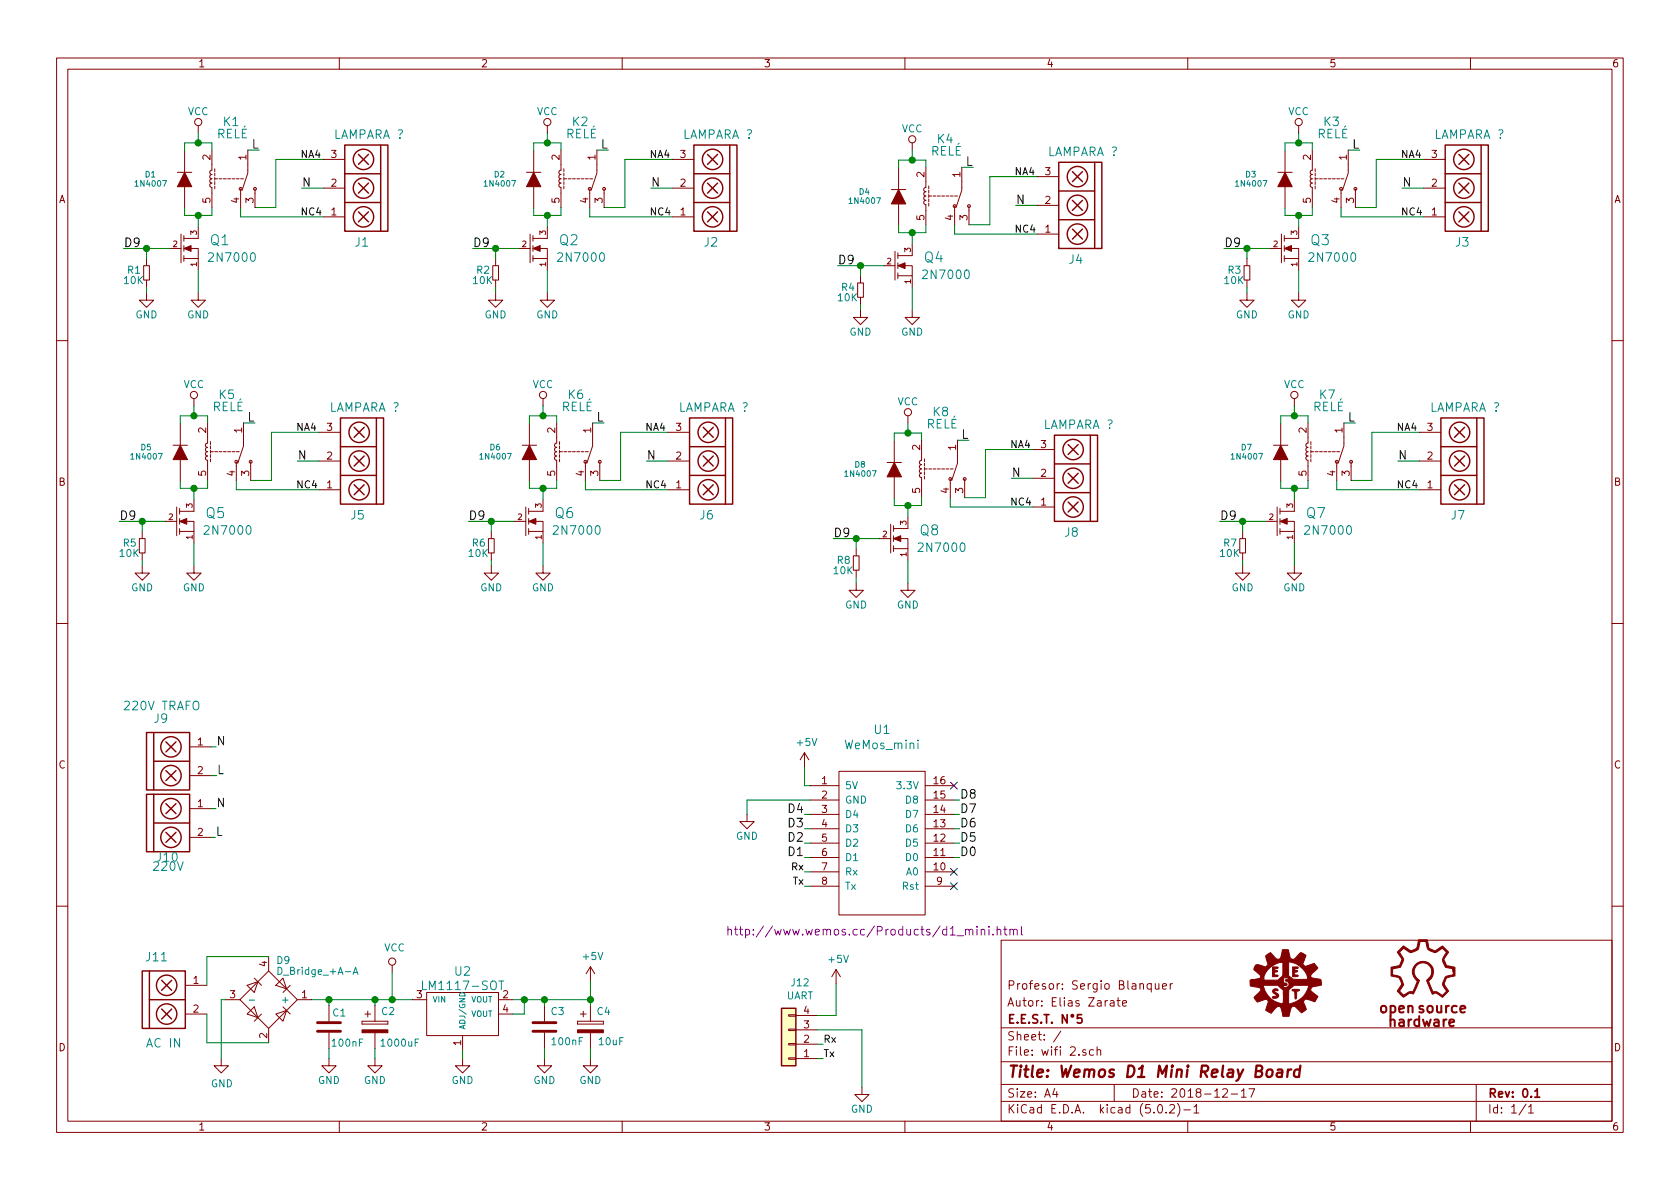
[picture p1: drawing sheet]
<svg xmlns="http://www.w3.org/2000/svg" width="297mm" height="210mm" viewBox="0 0 297 210" stroke-linecap="round" stroke-linejoin="round" font-family="sans-serif">
<defs><g id="words">
<text font-size="2.8" fill="#840000" x="178" y="190.5">Title: Wemos D1 Mini Relay Board</text>
<g font-size="2.5" fill="#008484">
<text x="37.2" y="43.4">Q1</text>
<text x="98.9" y="43.4">Q2</text>
<text x="163.4" y="46.4">Q4</text>
<text x="231.8" y="43.4">Q3</text>
<text x="36.4" y="91.6">Q5</text>
<text x="98.2" y="91.6">Q6</text>
<text x="162.7" y="94.7">Q8</text>
<text x="231" y="91.6">Q7</text>
</g>
<g font-size="2.5" fill="#840000">
<text x="244.1" y="179.1">open source</text>
<text x="245.9" y="181.6">hardware</text>
</g>
<g font-size="2.1" fill="#008484">
<text x="39.5" y="22.3">K1</text>
<text x="101.2" y="22.3">K2</text>
<text x="234.1" y="22.3">K3</text>
<text x="38.3" y="24.5">RELÉ</text>
<text x="59" y="24.6">LAMPARA ?</text>
<text x="100" y="24.5">RELÉ</text>
<text x="120.7" y="24.6">LAMPARA ?</text>
<text x="164.5" y="27.5">RELÉ</text>
<text x="165.8" y="25.3">K4</text>
<text x="185.2" y="27.6">LAMPARA ?</text>
<text x="232.9" y="24.5">RELÉ</text>
<text x="253.6" y="24.6">LAMPARA ?</text>
<text x="37.3" y="46.3">2N7000</text>
<text x="62.8" y="43.6">J1</text>
<text x="99" y="46.3">2N7000</text>
<text x="124.5" y="43.6">J2</text>
<text x="189.1" y="46.7">J4</text>
<text x="231.9" y="46.3">2N7000</text>
<text x="257.4" y="43.6">J3</text>
<text x="163.6" y="49.3">2N7000</text>
<text x="38.8" y="70.6">K5</text>
<text x="100.5" y="70.6">K6</text>
<text x="233.3" y="70.6">K7</text>
<text x="37.5" y="72.7">RELÉ</text>
<text x="58.2" y="72.8">LAMPARA ?</text>
<text x="99.3" y="72.7">RELÉ</text>
<text x="120" y="72.8">LAMPARA ?</text>
<text x="163.8" y="75.8">RELÉ</text>
<text x="165" y="73.6">K8</text>
<text x="184.5" y="75.9">LAMPARA ?</text>
<text x="232.1" y="72.7">RELÉ</text>
<text x="252.8" y="72.8">LAMPARA ?</text>
<text x="36.6" y="94.6">2N7000</text>
<text x="62.1" y="91.9">J5</text>
<text x="98.3" y="94.6">2N7000</text>
<text x="123.8" y="91.9">J6</text>
<text x="188.3" y="94.9">J8</text>
<text x="231.1" y="94.6">2N7000</text>
<text x="256.6" y="91.9">J7</text>
<text x="162.8" y="97.6">2N7000</text>
<text x="22.2" y="125.6">220V TRAFO</text>
<text x="27.3" y="127.8">J9</text>
<text x="154.6" y="129.8">U1</text>
<text x="149.5" y="132.5">WeMos_mini</text>
<text x="27.3" y="154">220V</text>
<text x="27.8" y="152.4">J10</text>
<text x="25.9" y="170">J11</text>
<text x="80.4" y="172.5">U2</text>
<text x="75.4" y="175.1">LM1117-SOT</text>
<text x="26.1" y="185.2">AC IN</text>
</g>
<g font-size="2.1">
<text x="44.6" y="26.3">L</text>
<text x="106.3" y="26.3">L</text>
<text x="170.8" y="29.3">L</text>
<text x="239.1" y="26.3">L</text>
<text x="53.3" y="33">N</text>
<text x="115.1" y="33">N</text>
<text x="247.9" y="33">N</text>
<text x="179.6" y="36.1">N</text>
<text x="21.8" y="43.7">D9</text>
<text x="83.6" y="43.7">D9</text>
<text x="148.1" y="46.7">D9</text>
<text x="216.4" y="43.7">D9</text>
<text x="43.8" y="74.5">L</text>
<text x="105.5" y="74.5">L</text>
<text x="170" y="77.6">L</text>
<text x="238.4" y="74.5">L</text>
<text x="52.6" y="81.3">N</text>
<text x="114.3" y="81.3">N</text>
<text x="247.1" y="81.3">N</text>
<text x="178.8" y="84.3">N</text>
<text x="21.1" y="91.9">D9</text>
<text x="82.8" y="91.9">D9</text>
<text x="147.3" y="95">D9</text>
<text x="215.6" y="91.9">D9</text>
<text x="38.2" y="131.8">N</text>
<text x="38.3" y="136.9">L</text>
<text x="38.2" y="142.7">N</text>
<text x="139.5" y="143.8">D4</text>
<text x="169.7" y="143.8">D7</text>
<text x="169.7" y="141.2">D8</text>
<text x="38.1" y="147.8">L</text>
<text x="139.5" y="146.3">D3</text>
<text x="139.5" y="148.8">D2</text>
<text x="169.7" y="146.3">D6</text>
<text x="169.7" y="148.8">D5</text>
<text x="139.5" y="151.4">D1</text>
<text x="169.7" y="151.4">D0</text>
</g>
<text font-size="2.1" fill="#840084" x="132.2" y="165.4">http://www.wemos.cc/Products/d1_mini.html</text>
<g font-size="2.1" fill="#840000">
<text x="178" y="178">Autor: Elias Zarate</text>
<text x="178" y="175">Profesor: Sergio Blanquer</text>
<text x="178" y="184">Sheet: /</text>
<text x="178" y="181">E.E.S.T. N°5</text>
<text x="178" y="186.7">File: wifi 2.sch</text>
<text x="178" y="196.9">KiCad E.D.A. kicad (5.0.2)-1</text>
<text x="178" y="194.1">Size: A4</text>
<text x="200" y="194.1">Date: 2018-12-17</text>
<text x="263" y="194.1">Rev: 0.1</text>
<text x="263" y="196.9">Id: 1/1</text>
</g>
<g font-size="1.8" fill="#840000">
<text x="35" y="11.9">1</text>
<text x="85" y="11.9">2</text>
<text x="135" y="11.9">3</text>
<text x="185" y="11.9">4</text>
<text x="235" y="11.9">5</text>
<text x="285" y="11.9">6</text>
<text x="37.2" y="28.3" transform="rotate(-90 37.2 28.3)">2</text>
<text x="43.6" y="28.3" transform="rotate(-90 43.6 28.3)">1</text>
<text x="58.6" y="27.9">3</text>
<text x="98.9" y="28.3" transform="rotate(-90 98.9 28.3)">2</text>
<text x="105.3" y="28.3" transform="rotate(-90 105.3 28.3)">1</text>
<text x="120.3" y="27.9">3</text>
<text x="231.8" y="28.3" transform="rotate(-90 231.8 28.3)">2</text>
<text x="238.1" y="28.3" transform="rotate(-90 238.1 28.3)">1</text>
<text x="253.1" y="27.9">3</text>
<text x="10.4" y="35.9">A</text>
<text x="37.2" y="35.9" transform="rotate(-90 37.2 35.9)">5</text>
<text x="42.3" y="35.9" transform="rotate(-90 42.3 35.9)">4</text>
<text x="44.8" y="35.9" transform="rotate(-90 44.8 35.9)">3</text>
<text x="58.6" y="33">2</text>
<text x="98.9" y="35.9" transform="rotate(-90 98.9 35.9)">5</text>
<text x="104" y="35.9" transform="rotate(-90 104 35.9)">4</text>
<text x="106.6" y="35.9" transform="rotate(-90 106.6 35.9)">3</text>
<text x="120.3" y="33">2</text>
<text x="163.4" y="31.3" transform="rotate(-90 163.4 31.3)">2</text>
<text x="169.8" y="31.3" transform="rotate(-90 169.8 31.3)">1</text>
<text x="184.8" y="31">3</text>
<text x="231.8" y="35.9" transform="rotate(-90 231.8 35.9)">5</text>
<text x="236.9" y="35.9" transform="rotate(-90 236.9 35.9)">4</text>
<text x="239.4" y="35.9" transform="rotate(-90 239.4 35.9)">3</text>
<text x="253.1" y="33">2</text>
<text x="285.4" y="35.9">A</text>
<text x="58.6" y="38.1">1</text>
<text x="120.3" y="38.1">1</text>
<text x="163.4" y="39" transform="rotate(-90 163.4 39)">5</text>
<text x="168.5" y="39" transform="rotate(-90 168.5 39)">4</text>
<text x="171.1" y="39" transform="rotate(-90 171.1 39)">3</text>
<text x="184.8" y="41.1">1</text>
<text x="184.8" y="36.1">2</text>
<text x="253.1" y="38.1">1</text>
<text x="36.4" y="76.5" transform="rotate(-90 36.4 76.5)">2</text>
<text x="42.8" y="76.5" transform="rotate(-90 42.8 76.5)">1</text>
<text x="57.8" y="76.2">3</text>
<text x="98.2" y="76.5" transform="rotate(-90 98.2 76.5)">2</text>
<text x="104.5" y="76.5" transform="rotate(-90 104.5 76.5)">1</text>
<text x="119.5" y="76.2">3</text>
<text x="231" y="76.5" transform="rotate(-90 231 76.5)">2</text>
<text x="237.4" y="76.5" transform="rotate(-90 237.4 76.5)">1</text>
<text x="252.4" y="76.2">3</text>
<text x="57.8" y="81.3">2</text>
<text x="119.5" y="81.3">2</text>
<text x="162.7" y="79.6" transform="rotate(-90 162.7 79.6)">2</text>
<text x="169" y="79.6" transform="rotate(-90 169 79.6)">1</text>
<text x="184" y="79.2">3</text>
<text x="252.4" y="81.3">2</text>
<text x="10.4" y="85.9">B</text>
<text x="36.4" y="84.2" transform="rotate(-90 36.4 84.2)">5</text>
<text x="41.5" y="84.2" transform="rotate(-90 41.5 84.2)">4</text>
<text x="44.1" y="84.2" transform="rotate(-90 44.1 84.2)">3</text>
<text x="57.8" y="86.4">1</text>
<text x="98.2" y="84.2" transform="rotate(-90 98.2 84.2)">5</text>
<text x="103.3" y="84.2" transform="rotate(-90 103.3 84.2)">4</text>
<text x="105.8" y="84.2" transform="rotate(-90 105.8 84.2)">3</text>
<text x="119.5" y="86.4">1</text>
<text x="162.7" y="87.2" transform="rotate(-90 162.7 87.2)">5</text>
<text x="167.8" y="87.2" transform="rotate(-90 167.8 87.2)">4</text>
<text x="170.3" y="87.2" transform="rotate(-90 170.3 87.2)">3</text>
<text x="184" y="89.4">1</text>
<text x="184" y="84.3">2</text>
<text x="231" y="84.2" transform="rotate(-90 231 84.2)">5</text>
<text x="236.1" y="84.2" transform="rotate(-90 236.1 84.2)">4</text>
<text x="238.6" y="84.2" transform="rotate(-90 238.6 84.2)">3</text>
<text x="252.4" y="86.4">1</text>
<text x="285.4" y="85.9">B</text>
<text x="35" y="131.8">1</text>
<text x="10.4" y="135.9">C</text>
<text x="35" y="136.9">2</text>
<text x="285.4" y="135.9">C</text>
<text x="35" y="142.7">1</text>
<text x="145.3" y="138.7">1</text>
<text x="145.3" y="141.2">2</text>
<text x="145.3" y="143.8">3</text>
<text x="165.2" y="143.8">14</text>
<text x="165.2" y="141.2">15</text>
<text x="165.2" y="138.7">16</text>
<text x="35" y="147.8">2</text>
<text x="145.3" y="146.3">4</text>
<text x="145.3" y="148.8">5</text>
<text x="165.2" y="148.8">12</text>
<text x="165.2" y="146.3">13</text>
<text x="145.3" y="151.4">6</text>
<text x="145.3" y="153.9">7</text>
<text x="165.2" y="153.9">10</text>
<text x="165.2" y="151.4">11</text>
<text x="145.3" y="156.5">8</text>
<text x="165.6" y="156.5">9</text>
<text x="34.2" y="174">1</text>
<text x="47.2" y="170.9" transform="rotate(-90 47.2 170.9)">4</text>
<text x="34.2" y="179.1">2</text>
<text x="40.7" y="176.5">3</text>
<text x="53.4" y="176.5">1</text>
<text x="73.7" y="176.5">3</text>
<text x="88.9" y="176.5">2</text>
<text x="88.9" y="179.1">4</text>
<text x="142.1" y="179.3">4</text>
<text x="10.4" y="185.9">D</text>
<text x="47.2" y="183.6" transform="rotate(-90 47.2 183.6)">2</text>
<text x="81.5" y="184.9" transform="rotate(-90 81.5 184.9)">1</text>
<text x="142.1" y="184.4">2</text>
<text x="142.1" y="181.9">3</text>
<text x="285.4" y="185.9">D</text>
<text x="142.1" y="186.9">1</text>
<text x="35" y="199.9">1</text>
<text x="85" y="199.9">2</text>
<text x="135" y="199.9">3</text>
<text x="185" y="199.9">4</text>
<text x="235" y="199.9">5</text>
<text x="285" y="199.9">6</text>
</g>
<g font-size="1.8" fill="#008484">
<text x="33.2" y="20.4">VCC</text>
<text x="94.9" y="20.4">VCC</text>
<text x="159.4" y="23.4">VCC</text>
<text x="227.8" y="20.4">VCC</text>
<text x="22" y="50.2">10K</text>
<text x="22.6" y="48.4">R1</text>
<text x="83.7" y="50.2">10K</text>
<text x="84.3" y="48.4">R2</text>
<text x="148.2" y="53.3">10K</text>
<text x="148.8" y="51.5">R4</text>
<text x="216.5" y="50.2">10K</text>
<text x="217.1" y="48.4">R3</text>
<text x="24" y="56.3">GND</text>
<text x="33.1" y="56.3">GND</text>
<text x="85.7" y="56.3">GND</text>
<text x="94.8" y="56.3">GND</text>
<text x="150.2" y="59.4">GND</text>
<text x="159.3" y="59.4">GND</text>
<text x="218.5" y="56.3">GND</text>
<text x="227.7" y="56.3">GND</text>
<text x="32.4" y="68.6">VCC</text>
<text x="94.2" y="68.6">VCC</text>
<text x="158.7" y="71.7">VCC</text>
<text x="227" y="68.6">VCC</text>
<text x="21.2" y="98.5">10K</text>
<text x="21.8" y="96.7">R5</text>
<text x="82.9" y="98.5">10K</text>
<text x="83.5" y="96.7">R6</text>
<text x="147.4" y="101.5">10K</text>
<text x="148.1" y="99.7">R8</text>
<text x="215.8" y="98.5">10K</text>
<text x="216.4" y="96.7">R7</text>
<text x="23.2" y="104.6">GND</text>
<text x="32.3" y="104.6">GND</text>
<text x="84.9" y="104.6">GND</text>
<text x="94.1" y="104.6">GND</text>
<text x="149.4" y="107.6">GND</text>
<text x="158.6" y="107.6">GND</text>
<text x="217.8" y="104.6">GND</text>
<text x="226.9" y="104.6">GND</text>
<text x="141" y="131.9">+5V</text>
<text x="149.4" y="139.6">5V</text>
<text x="149.4" y="142.1">GND</text>
<text x="158.9" y="139.6">3.3V</text>
<text x="160.3" y="142.1">D8</text>
<text x="130.1" y="148.5">GND</text>
<text x="149.4" y="144.6">D4</text>
<text x="149.4" y="147.2">D3</text>
<text x="149.4" y="149.7">D2</text>
<text x="160.3" y="149.7">D5</text>
<text x="160.3" y="147.2">D6</text>
<text x="160.3" y="144.6">D7</text>
<text x="149.4" y="152.3">D1</text>
<text x="149.4" y="154.8">Rx</text>
<text x="160.3" y="154.8">A0</text>
<text x="160.3" y="152.3">D0</text>
<text x="149.4" y="157.3">Tx</text>
<text x="159.7" y="157.3">Rst</text>
<text x="49" y="170.5">D9</text>
<text x="49.6" y="172.4">D_Bridge_+A-A</text>
<text x="67.9" y="168.2">VCC</text>
<text x="103.2" y="169.8">+5V</text>
<text x="146.6" y="170.3">+5V</text>
<text x="50.3" y="177.4">+</text>
<text x="58.9" y="179.8">C1</text>
<text x="67.5" y="179.5">C2</text>
<text x="97.5" y="179.5">C3</text>
<text x="105.6" y="179.5">C4</text>
<text x="139" y="176.7">UART</text>
<text x="140" y="174.4">J12</text>
<text x="58.9" y="185.1">100nF</text>
<text x="67.6" y="185.1">1000uF</text>
<text x="97.7" y="184.8">100nF</text>
<text x="106" y="184.8">10uF</text>
<text x="56.2" y="191.7">GND</text>
<text x="64.3" y="191.7">GND</text>
<text x="79.8" y="191.7">GND</text>
<text x="94.3" y="191.7">GND</text>
<text x="102.4" y="191.7">GND</text>
<text x="37.3" y="192.3">GND</text>
<text x="150.4" y="196.8">GND</text>
</g>
<g font-size="1.8">
<text x="53.1" y="27.9">NA4</text>
<text x="114.8" y="27.9">NA4</text>
<text x="247.6" y="27.9">NA4</text>
<text x="179.3" y="31">NA4</text>
<text x="53.1" y="38.1">NC4</text>
<text x="114.8" y="38.1">NC4</text>
<text x="179.3" y="41.1">NC4</text>
<text x="247.6" y="38.1">NC4</text>
<text x="52.3" y="76.2">NA4</text>
<text x="114" y="76.2">NA4</text>
<text x="246.9" y="76.2">NA4</text>
<text x="178.6" y="79.2">NA4</text>
<text x="52.3" y="86.4">NC4</text>
<text x="114" y="86.4">NC4</text>
<text x="178.6" y="89.4">NC4</text>
<text x="246.9" y="86.4">NC4</text>
<text x="140" y="153.9">Rx</text>
<text x="140.2" y="156.5">Tx</text>
<text x="145.5" y="184.4">Rx</text>
<text x="145.5" y="186.9">Tx</text>
</g>
<g font-size="1.4" fill="#008484">
<text x="24.2" y="33">1N4007</text>
<text x="25.7" y="31.4">D1</text>
<text x="85.9" y="33">1N4007</text>
<text x="87.4" y="31.4">D2</text>
<text x="151.9" y="34.4">D4</text>
<text x="218.7" y="33">1N4007</text>
<text x="220.3" y="31.4">D3</text>
<text x="150.4" y="36">1N4007</text>
<text x="23.4" y="81.2">1N4007</text>
<text x="24.9" y="79.6">D5</text>
<text x="85.1" y="81.2">1N4007</text>
<text x="86.7" y="79.6">D6</text>
<text x="151.2" y="82.7">D8</text>
<text x="218" y="81.2">1N4007</text>
<text x="219.5" y="79.6">D7</text>
<text x="149.7" y="84.3">1N4007</text>
<text x="76.5" y="177.3">VIN</text>
<text x="83.3" y="177.3">VOUT</text>
<text x="83.3" y="179.8">VOUT</text>
<text x="82.3" y="182.1" transform="rotate(-90 82.3 182.1)">ADJ/GND</text>
</g>
<g font-size="1.4" fill="#840000">
<text x="34.8" y="41.5" transform="rotate(-90 34.8 41.5)">3</text>
<text x="96.5" y="41.5" transform="rotate(-90 96.5 41.5)">3</text>
<text x="229.4" y="41.5" transform="rotate(-90 229.4 41.5)">3</text>
<text x="30.6" y="43.7">2</text>
<text x="34.8" y="47.1" transform="rotate(-90 34.8 47.1)">1</text>
<text x="92.3" y="43.7">2</text>
<text x="96.5" y="47.1" transform="rotate(-90 96.5 47.1)">1</text>
<text x="156.8" y="46.7">2</text>
<text x="161" y="44.6" transform="rotate(-90 161 44.6)">3</text>
<text x="225.2" y="43.7">2</text>
<text x="229.4" y="47.1" transform="rotate(-90 229.4 47.1)">1</text>
<text x="161" y="50.2" transform="rotate(-90 161 50.2)">1</text>
<text x="34" y="89.8" transform="rotate(-90 34 89.8)">3</text>
<text x="95.8" y="89.8" transform="rotate(-90 95.8 89.8)">3</text>
<text x="228.6" y="89.8" transform="rotate(-90 228.6 89.8)">3</text>
<text x="29.8" y="91.9">2</text>
<text x="34" y="95.4" transform="rotate(-90 34 95.4)">1</text>
<text x="91.6" y="91.9">2</text>
<text x="95.8" y="95.4" transform="rotate(-90 95.8 95.4)">1</text>
<text x="156.1" y="95">2</text>
<text x="160.3" y="92.8" transform="rotate(-90 160.3 92.8)">3</text>
<text x="224.4" y="91.9">2</text>
<text x="228.6" y="95.4" transform="rotate(-90 228.6 95.4)">1</text>
<text x="160.3" y="98.4" transform="rotate(-90 160.3 98.4)">1</text>
</g>
</g></defs>
<g fill="none" stroke="#840000" stroke-width=".18">
<path d="M10 10.3h277v189.9h-277zM12 12.2h273v186.1h-273zM60 10.3v1.9M110 10.3v1.9M160 10.3v1.9M210 10.3v1.9M260 10.3v1.9M31.4 30.5h2.5M32.6 26.7v3.8M32.6 33v3.8M35.1 22.2v1.3M37.5 26.5v3.6l-.3 .1-.1 .2 .1 .4 .3 .1-.3 .1-.1 .2 .1 .3 .3 .1-.3 .1-.1 .2 .1 .4 .3 .1-.3 .1-.1 .2 .1 .3 .3 .1v3.6"/>
<path d="M38 29.8v.5M38 30.6v.5M38 31.4v.5M38 31.6h.5M38 32.1v.5M38 32.9v.5M38.7 31.6h.5M39.5 31.6h.5M40.3 31.6h.5M41 31.6h.5M41.8 31.6h.5M42.5 31.6h.6"/>
<path d="M42.5 33.4v3.3M43.8 26.5v4.1l-1 3M45.1 33.4v3.3M57.1 38.3h3.9M57.1 33.3h3.9M57.1 28.2h3.9M93.1 30.5h2.5M94.4 26.7v3.8M94.4 33v3.8M96.8 22.2v1.3M99.2 26.5v3.6l-.3 .1-.1 .2 .1 .4 .3 .1-.3 .1-.1 .2 .1 .3 .3 .1-.3 .1-.1 .2 .1 .4 .3 .1-.3 .1-.1 .2 .1 .3 .3 .1v3.6M99.7 29.8v.5"/>
<path d="M99.7 30.6v.5M99.7 31.4v.5M99.7 31.6h.5M99.7 32.1v.5M99.7 32.9v.5M100.5 31.6h.5M101.2 31.6h.5M102 31.6h.5M102.7 31.6h.6M103.5 31.6h.5M104.3 31.6h.5M104.3 33.4v3.3"/>
<path d="M105.5 26.5v4.1l-1 3M106.8 33.4v3.3M118.9 38.3h3.8M118.9 33.3h3.8M118.9 28.2h3.8M157.6 33.5h2.5M158.9 29.7v3.8M158.9 36.1v3.8M161.3 25.3v1.2M163.7 29.6v3.5l-.3 .1-.1 .2 .1 .4 .3 .1-.3 .1-.1 .2 .1 .4 .3 .1-.3 .1-.1 .2 .1 .3 .3 .1-.3 .1-.1 .2 .1 .4 .3 .1v3.5M164.2 32.9v.5M164.2 33.6v.6"/>
<path d="M164.2 34.4v.5M164.2 34.7h.5M164.2 35.2v.5M164.2 35.9v.5M165 34.7h.5M165.7 34.7h.5M166.5 34.7h.5M167.3 34.7h.5M168 34.7h.5M168.8 34.7h.5M168.8 36.4v3.3M170.1 29.6v4l-1.1 3.1"/>
<path d="M171.3 36.4v3.3M183.4 36.3h3.8M183.4 31.2h3.8M225.9 30.5h2.6M227.2 26.7v3.8M227.2 33v3.8M229.6 22.2v1.3M232 26.5v3.6l-.3 .1-.1 .2 .1 .4 .3 .1-.3 .1-.1 .2 .1 .3 .3 .1-.3 .1-.1 .2 .1 .4 .3 .1-.3 .1-.1 .2 .1 .3 .3 .1v3.6M232.5 29.8v.5M232.5 30.6v.5M232.5 31.4v.5M232.5 31.6h.5"/>
<path d="M232.5 32.1v.5M232.5 32.9v.5M233.3 31.6h.5M234.1 31.6h.5M234.8 31.6h.5M235.6 31.6h.5M236.3 31.6h.6M237.1 31.6h.5M237.1 33.4v3.3M238.4 26.5v4.1l-1 3M239.6 33.4v3.3M251.7 38.3h3.8"/>
<path d="M251.7 33.3h3.8M251.7 28.2h3.8M25.4 47h1v2.5h-1zM25.9 51.8v1.3h1.3l-1.3 1.3-1.3-1.3h1.3M25.9 45.7v1.3M25.9 49.5v1.3M30 43.9h2M33.8 43.9h1.3v1.8h-2.6M35.1 40.1v2.1h-2.6M35.1 51.8v1.3h1.2l-1.2 1.3-1.3-1.3h1.3M35.1 45.7v2M87.1 47h1v2.5h-1z"/>
<path d="M87.6 51.8v1.3h1.3l-1.3 1.3-1.2-1.3h1.2M87.6 45.7v1.3M87.6 49.5v1.3M91.7 43.9h2M95.5 43.9h1.3v1.8h-2.6M96.8 40.1v2.1h-2.6M96.8 51.8v1.3h1.2l-1.2 1.3-1.3-1.3h1.3M96.8 45.7v2M151.6 50h1.1v2.6h-1.1zM152.1 54.9v1.2h1.3l-1.3 1.3-1.2-1.3h1.2M152.1 48.8v1.2M152.1 52.6v1.2"/>
<path d="M156.2 47h2M160 47h1.3v1.8h-2.6M161.3 43.2v2h-2.6M161.3 54.9v1.2h1.3l-1.3 1.3-1.3-1.3h1.3M161.3 48.8v2M183.4 41.4h3.8M220 47h1v2.5h-1zM220.5 51.8v1.3h1.2l-1.2 1.3-1.3-1.3h1.3M220.5 45.7v1.3M220.5 49.5v1.3M224.5 43.9h2.1M228.3 43.9h1.3v1.8h-2.5"/>
<path d="M229.6 40.1v2.1h-2.5M229.6 51.8v1.3h1.3l-1.3 1.3-1.3-1.3h1.3M229.6 45.7v2M10 60.2h2M30.6 78.7h2.5M31.9 74.9v3.8M34.3 70.5v1.2M36.7 74.8v3.6l-.3 .1-.1 .2 .1 .3 .3 .1-.3 .1-.1 .2 .1 .4 .3 .1-.3 .1-.1 .2 .1 .3 .3 .1-.3 .1-.1 .2 .1 .4 .3 .1v3.6M37.2 78.1v.5M37.2 78.9v.5M37.2 79.6v.5M37.2 79.9h.5"/>
<path d="M38 79.9h.5M38.7 79.9h.5M39.5 79.9h.5M40.3 79.9h.5M41 79.9h.5M41.8 79.9h.5M43.1 74.8v4.1l-1.1 3M56.4 76.4h3.8M92.3 78.7h2.6M93.6 74.9v3.8M96 70.5v1.2M98.4 74.8v3.6l-.3 .1-.1 .2 .1 .3 .3 .1-.3 .1-.1 .2 .1 .4 .3 .1-.3 .1-.1 .2 .1 .3 .3 .1-.3 .1-.1 .2 .1 .4 .3 .1v3.6"/>
<path d="M98.9 78.1v.5M98.9 78.9v.5M98.9 79.6v.5M98.9 79.9h.5M99.7 79.9h.5M100.5 79.9h.5M101.2 79.9h.5M102 79.9h.5M102.7 79.9h.6M103.5 79.9h.5M104.8 74.8v4.1l-1 3M118.1 76.4h3.8"/>
<path d="M158.1 78v3.8M160.5 73.5v1.3M162.9 77.8v3.6l-.2 .1-.1 .2 .1 .4 .2 .1-.2 .1-.1 .2 .1 .3 .2 .1-.2 .1-.1 .2 .1 .4 .2 .1-.2 .1-.1 .2 .1 .3 .2 .1v3.6M169.3 77.8v4.1l-1 3.1M182.6 79.5h3.8M225.2 78.7h2.5M226.4 74.9v3.8M228.9 70.5v1.2M231.3 74.8v3.6l-.3 .1-.1 .2 .1 .3 .3 .1-.3 .1-.1 .2 .1 .4 .3 .1-.3 .1-.1 .2 .1 .3 .3 .1-.3 .1-.1 .2 .1 .4 .3 .1v3.6M231.8 78.1v.5M231.8 78.9v.5M231.8 79.6v.5"/>
<path d="M231.8 79.9h.5M232.5 79.9h.5M233.3 79.9h.5M234.1 79.9h.5M234.8 79.9h.5M235.6 79.9h.5M236.3 79.9h.6M237.6 74.8v4.1l-1 3M251 76.4h3.8M285 60.2h2M24.6 95.2h1.1v2.6h-1.1zM25.1 94v1.2"/>
<path d="M25.1 97.8v1.3M29.2 92.2h2M31.9 81.3v3.8M33 92.2h1.3v1.8h-2.6M34.3 88.4v2h-2.6M34.3 94v2M37.2 80.4v.5M37.2 81.1v.6M41.8 81.7v3.3M44.3 81.7v3.3M56.4 86.6h3.8M56.4 81.5h3.8"/>
<path d="M86.4 95.2h1v2.6h-1zM86.9 94v1.2M86.9 97.8v1.3M90.9 92.2h2.1M93.6 81.3v3.8M94.7 92.2h1.3v1.8h-2.5M96 88.4v2h-2.5M96 94v2M98.9 80.4v.5M98.9 81.1v.6M103.5 81.7v3.3M106 81.7v3.3"/>
<path d="M118.1 86.6h3.8M118.1 81.5h3.8M150.9 98.3h1v2.5h-1zM151.4 97v1.3M155.4 95.2h2.1M156.8 81.8h2.6M158.1 84.3v3.8M159.3 95.2h1.2v1.8h-2.5M160.5 91.4v2.1h-2.5M160.5 97v2.1M163.4 81.1v.6M163.4 81.9v.5"/>
<path d="M163.4 82.7v.5M163.4 82.9h.6M163.4 83.4v.5M163.4 84.2v.5M164.2 82.9h.5M165 82.9h.5M165.7 82.9h.5M166.5 82.9h.5M167.3 82.9h.5M168 82.9h.5M168 84.7v3.3M170.6 84.7v3.3"/>
<path d="M182.6 89.7h3.8M182.6 84.6h3.8M219.2 95.2h1v2.6h-1zM219.7 94v1.2M219.7 97.8v1.3M223.8 92.2h2M226.4 81.3v3.8M227.6 92.2h1.3v1.8h-2.6M228.9 88.4v2h-2.6M228.9 94v2M231.8 80.4v.5M231.8 81.1v.6"/>
<path d="M236.3 81.7v3.3M238.9 81.7v3.3M251 86.6h3.8M251 81.5h3.8M10 110.3h2M25.1 100.1v1.2h1.3l-1.3 1.3-1.2-1.3h1.2M34.3 100.1v1.2h1.3l-1.3 1.3-1.3-1.3h1.3M86.9 100.1v1.2h1.2l-1.2 1.3-1.3-1.3h1.3M96 100.1v1.2h1.3l-1.3 1.3-1.3-1.3h1.3M151.4 103.1v1.3h1.3l-1.3 1.3-1.3-1.3h1.3M151.4 100.8v1.3M160.5 103.1v1.3h1.3l-1.3 1.3-1.2-1.3h1.2"/>
<path d="M219.7 100.1v1.2h1.3l-1.3 1.3-1.3-1.3h1.3M228.9 100.1v1.2h1.2l-1.2 1.3-1.3-1.3h1.3M285 110.3h2M33.5 132.1h3.8M33.5 137.2h3.8M142.2 133.1l-.7 1.3M142.2 133.1v2.5M142.2 133.1l.8 1.3M143.3 138.9h5M148.3 136.4h15.3v25.4h-15.3zM163.6 138.9h5.1M33.5 143h3.8"/>
<path d="M33.5 148.1h3.8M132.1 144v1.3h1.2l-1.2 1.3-1.3-1.3h1.3M143.3 154.2h5M143.3 151.6h5M143.3 149.1h5M143.3 146.6h5M143.3 144h5M143.3 141.5h5M143.3 156.7h5M163.6 154.2h5.1M163.6 151.6h5.1M163.6 149.1h5.1"/>
<path d="M163.6 146.6h5.1M163.6 144h5.1M163.6 141.5h5.1M163.6 156.7h5.1M10 160.2h2M32.8 174.2h3.8M32.8 179.3h3.8M39.9 176.8h2.5M42.4 176.8l5.1-5.1 5.1 5.1-5.1 5.1zM43.7 174.2l1.9-.6-.6 1.9zM45 178l.6 2-1.9-.7zM45 173l1.2 1.2"/>
<path d="M46.2 179.3l-1.2 1.3M47.5 169.2v2.5M48.8 174.2l1.2-1.2 .7 1.9zM48.8 179.3l1.9-.6-.7 1.9zM50 178l1.3 1.3M51.3 174.2l-1.3 1.3M52.6 176.8h2.5M58.2 177.8v2.8M64.5 179.3h1M65 178.8v1M66.3 177.8v2.8M69.3 170.7v1.3"/>
<path d="M72.9 176.8h2.5M75.4 175.5h12.7v7.6h-12.7zM88.1 179.3h2.6M88.1 176.8h2.6M96.3 177.8v2.8M102.6 179.3h1M103.1 178.8v1M104.4 170.9v2.6M104.4 177.8v2.8M104.4 170.9l-.8 1.3M104.4 170.9l.8 1.3M139.4 179.4h1.3v.3h-1.3z"/>
<path d="M140.7 179.6h3.8M147.8 171.4l-.7 1.3M147.8 171.4v2.6M147.8 171.4l.8 1.3M177 166.3h108v32h-108zM196.3 177h.6l.1 .9M197 177.3l-.5 .1a.29 .29 0 0 0-.2 .2 .29 .29 0 0 0 .2 .3l.5-.1M197.5 176.9h.5M197.7 176.4v1.3l.3 .2M198.5 177.4l.7-.1-.1-.3-.4-.1-.2 .2 .1 .7h.5M203.6 174l-.5-.1-.3 .3 .1 .6 .2 .1 .5-.1M203.6 173.9v1.5"/>
<path d="M204.3 173.9v.9l.4 .1 .2-.1M204.9 173.9v1M205.5 174.4l.7-.1v-.3l-.4-.1-.3 .2 .1 .7h.6M206.9 173.9v1M207.3 173.9l-.3 .2-.1 .1M285 160.2h2M39.1 187.2v1.3h1.3l-1.3 1.2-1.3-1.2h1.3M47.5 181.9v2.5M58.2 187.2v1.3h1.2l-1.2 1.2-1.3-1.2h1.3M58.2 182.6v2.8M60 198.3v1.9M64 180.6v.5z"/>
<path d="M64 181.1h4.6zM64 180.6h4.6zM66.3 187.2v1.3h1.3l-1.3 1.2-1.3-1.2h1.3M66.3 182.6v2.8M68.6 180.6v.5zM81.8 187.2v1.3h1.3l-1.3 1.2-1.3-1.2h1.3M81.8 183.1v2.6M96.3 187.2v1.3h1.2l-1.2 1.2-1.3-1.2h1.3M96.3 182.6v2.8M102.1 180.6v.5zM102.1 181.1h4.6zM102.1 180.6h4.6z"/>
<path d="M104.4 187.2v1.3h1.3l-1.3 1.2-1.3-1.2h1.3M104.4 182.6v2.8M106.7 180.6v.5zM110 198.3v1.9M139.4 182h1.3v.2h-1.3zM139.4 184.5h1.3v.3h-1.3zM139.4 187.1h1.3v.2h-1.3zM140.7 187.2h3.8M140.7 184.7h3.8M140.7 182.1h3.8M152.4 192.3v1.2h1.3l-1.3 1.3-1.3-1.3h1.3M160 198.3v1.9"/>
<path d="M177 194.8h108M177 191.8h108M177 187.8h108M177 181.8h108M186.5 192.5l-.4 1h1M186.8 193v1M187.6 182.3l-1.3 2M192 185.7l-.4-.1-.2 .2 .1 .2 .5 .2v.3h-.6M193.3 185.7l-.4-.1-.3 .3 .1 .6 .2 .1 .4-.1M194 185.7l.2-.1 .4 .1v.9M194 185.1v1.5M197 191.8v3"/>
<path d="M204.8 195.5l.4-.2a.94 .94 0 0 1 0 1.5 .79 .79 0 0 1-.4-1.3zM206.2 196.7v.1M206.8 195.5l.2-.2h.4l.2 .2 .1 .3-.1 .2-.8 .8h.9M208.2 195.1a1.71 1.71 0 0 1 0 2.3M209.3 196.3h1.2M210 198.3v1.9M211.1 195.8l.4-.5v1.5M211.1 196.8h.9M216.2 192.7l.2-.2h.4l.2 .5-.9 1h.9M217.7 193.5h1.1M219.5 193l.4-.5v1.5M219.5 194h.8"/>
<path d="M220.8 192.5h1l-.6 1.5M260 198.3v1.9M261 191.8v6.5M269.8 195.2l-1.2 2M270.3 195.8l.4-.5v1.5M270.3 196.8h.8"/>
<circle cx="35.1" cy="21.6" r=".63"/>
<circle cx="42.5" cy="33.4" r=".25"/>
<circle cx="45.1" cy="33.4" r=".25"/>
<circle cx="96.8" cy="21.6" r=".63"/>
<circle cx="104.3" cy="33.4" r=".25"/>
<circle cx="106.8" cy="33.4" r=".25"/>
<circle cx="161.3" cy="24.6" r=".63"/>
<circle cx="168.8" cy="36.4" r=".25"/>
<circle cx="171.3" cy="36.4" r=".25"/>
<circle cx="229.6" cy="21.6" r=".63"/>
<circle cx="237.1" cy="33.4" r=".25"/>
<circle cx="239.6" cy="33.4" r=".25"/>
<circle cx="34.3" cy="69.8" r=".63"/>
<circle cx="96" cy="69.8" r=".63"/>
<circle cx="160.5" cy="72.9" r=".63"/>
<circle cx="228.9" cy="69.8" r=".63"/>
<circle cx="41.8" cy="81.7" r=".25"/>
<circle cx="44.3" cy="81.7" r=".25"/>
<circle cx="103.5" cy="81.7" r=".25"/>
<circle cx="106" cy="81.7" r=".25"/>
<circle cx="168" cy="84.7" r=".25"/>
<circle cx="170.6" cy="84.7" r=".25"/>
<circle cx="236.3" cy="81.7" r=".25"/>
<circle cx="238.9" cy="81.7" r=".25"/>
<circle cx="69.3" cy="170" r=".63"/>
</g>
<path d="M191.2 179.4h-.7v.7l.2-.1 .5 .1 .1 .2-.1 .5-.2 .1-.5-.1M271.4 193l.4-.5v1.5M271.4 194h.8" fill="none" stroke="#840000" stroke-width=".3"/>
<path d="M224.2 189.2a.53 .53 0 0 1 .8 .3l-.1 .6a.54 .54 0 0 1-.5 .4 .54 .54 0 0 1-.5-.4l.1-.6zM225.9 189.2h.8l-.1 1.2M226.7 189.6l-.7 .1a.4 .4 0 0 0-.3 .3 .4 .4 0 0 0 .3 .4l.6-.1M227.7 189.1l-.1 1.3M228.3 189.1a.55 .55 0 0 0-.6 .4M229.8 189.2a.68 .68 0 0 0-1 .3v.8l.3 .1 .6-.1M229.9 188.4l-.2 2" fill="none" stroke="#840000" stroke-width=".41"/>
<g fill="#840000" stroke="#840000" stroke-width=".18">
<path d="M227.2 30.5l1.3 2.5h-2.6z"/>
<path d="M226.6 41.4v5.1z"/>
<path d="M227.1 45.2v1z"/>
<path d="M227.1 43.4v1z"/>
<path d="M227.1 41.7v1z"/>
<path d="M227.1 43.9l1.2-.5v1z"/>
<path d="M64 182.1h4.6v.5h-4.6z"/>
<path d="M102.1 182.1h4.6v.5h-4.6z"/>
<path d="M32.6 30.5l1.3 2.5h-2.5z"/>
<path d="M32 41.4v5.1z"/>
<path d="M32.5 45.2v1z"/>
<path d="M32.5 43.4v1z"/>
<path d="M32.5 41.7v1z"/>
<path d="M32.5 43.9l1.3-.5v1z"/>
<path d="M94.4 30.5l1.2 2.5h-2.5z"/>
<path d="M93.7 41.4v5.1z"/>
<path d="M94.2 45.2v1z"/>
<path d="M94.2 43.4v1z"/>
<path d="M94.2 41.7v1z"/>
<path d="M94.2 43.9l1.3-.5v1z"/>
<path d="M158.9 33.5l1.2 2.6h-2.5z"/>
<path d="M158.2 44.4v5.1z"/>
<path d="M158.7 48.3v1z"/>
<path d="M158.7 46.5v1z"/>
<path d="M158.7 44.7v1z"/>
<path d="M158.7 47l1.3-.5v1z"/>
<path d="M226.4 78.7l1.3 2.6h-2.5z"/>
<path d="M225.8 89.7v5z"/>
<path d="M226.3 93.5v1z"/>
<path d="M226.3 91.7v1z"/>
<path d="M226.3 89.9v1z"/>
<path d="M226.3 92.2l1.3-.5v1z"/>
<path d="M31.9 78.7l1.2 2.6h-2.5z"/>
<path d="M31.2 89.7v5z"/>
<path d="M31.7 93.5v1z"/>
<path d="M31.7 91.7v1z"/>
<path d="M31.7 89.9v1z"/>
<path d="M31.7 92.2l1.3-.5v1z"/>
<path d="M93.6 78.7l1.3 2.6h-2.6z"/>
<path d="M93 89.7v5z"/>
<path d="M93.5 93.5v1z"/>
<path d="M93.5 91.7v1z"/>
<path d="M93.5 89.9v1z"/>
<path d="M93.5 92.2l1.2-.5v1z"/>
<path d="M158.1 81.8l1.3 2.5h-2.6z"/>
<path d="M157.5 92.7v5.1z"/>
<path d="M158 96.5v1z"/>
<path d="M158 94.7v1.1z"/>
<path d="M158 93v1z"/>
<path d="M158 95.2l1.3-.5v1.1z"/>
<path d="M228.5 175l1-.1 .3 .2-.5 .2-.2 1.4-.1-.2-.1-1.1-.4-.2z"/>
<path d="M225 171h1l-.1 .2-.6 .2 .6 .3-.5 .2-.1 .3 .1 .2h.5v.2l-.9 .1z"/>
<path d="M228.5 171h1v.2l-.6 .2 .6 .3-.6 .2v.4l.6 .1v.2l-1 .1z"/>
<path d="M225.1 175.1v-.1a.47 .47 0 0 1 .9 .2h-.6l-.1 .1 .8 .7a.65 .65 0 0 1-.5 .5 .65 .65 0 0 1-.6-.2l.7-.2-.6-.5-.1-.3z"/>
<path d="M222 170.7l.4-.1 1.4 .4 .4-.4-.4-1.5 .8-.7 .6 .7a.76 .76 0 0 0 1.2 .4l.3-1.6h1.1l.3 1.2a.52 .52 0 0 0 .8 .5l1-1.1a1.13 1.13 0 0 1 1 .6l-.6 1.4 .3 .2 .2 .2 1.6-.5 .6 .7-1.3 1.4a.36 .36 0 0 0 .4 .4l1.5 .4v.9l-.8 .2a.73 .73 0 0 0-1 .8l1.2 1-.5 1-1.6-.5-.4 .3v.3l.5 1.2-.3 .2-.6 .4-1.1-1.1h-.4l-.4 .4-.3 1.3h-1.1l-.2-1a.61 .61 0 0 0-.6-.7 2.81 2.81 0 0 0-1.2 1.2l-1-.5 .4-1.3a.47 .47 0 0 0-.1-.6 .47 .47 0 0 0-.6 0l-1.2 .4-.6-.8 .7-.6a.84 .84 0 0 0 .5-1l-1.8-.4v-.2h2.2a3.8 3.8 0 0 0 3.5 3.2l.1-.4v-1.2h.9v1.8a4.2 4.2 0 0 0 3.6-3.4h-2.6l-.9 .7-.1 .9h-.9l-.1-.9-.7-.5h.7a.61 .61 0 0 0 1.1-.1 .61 .61 0 0 0-.6-.8l-.1-.2 .6-.1v-.2l-.9-.1 .1 .9 .5 .1 .1 .2-.1 .1-.3 .1a1.23 1.23 0 0 1-1.2-.1h-4.9l-.1-.9h5l.8-.7h1l.6 .4a.87 .87 0 0 0 .9 .2h1.9a3.5 3.5 0 0 0-3.3-3.1l-.1 2.5h-1v-2.4a3.6 3.6 0 0 0-3.3 2.7v.4h-2.3l1.5-.3 .2-.2-.1-.4-1.1-.9z"/>
<path d="M248.1 167.3l1.3 .8 .8-.3a.92 .92 0 0 0 .5-1l.1-.6h1.6l.3 1.5 1 .5 1.3-.9 1.1 1.1-.8 1.2 .5 1.2 1.1 .2v.9v-.6l-1.3-.2-.3-.5a1.14 1.14 0 0 1 .1-1.6l.4-.6-.8-.7-.9 .6a1.45 1.45 0 0 1-1.6-.4l-.4-1.4h-1l-.1 .6a1.16 1.16 0 0 1-1.2 1.2 .85 .85 0 0 1-1-.2l-.6-.4-.1 .1-.6 .6 .3 .6a.99 .99 0 0 1 .1 1.5l-.3 .6-1.3 .2-.1 1.1 .5 .1a1.25 1.25 0 0 1 1.3 1.2l.2 .4-.8 1.2 .8 .7 1-.6h.6l.8-1.9a1.89 1.89 0 0 1 0-3.2 1.89 1.89 0 0 1 2.8 1.5v.1a1.89 1.89 0 0 1-.8 1.6l.8 1.9h.6l1 .6 .8-.7-.6-.8a1.18 1.18 0 0 1 .2-1.4 1.21 1.21 0 0 1 1.3-.7l.2-.1v-1.3l.4 .1v1.5l-.8 .1a1.04 1.04 0 0 0-1.1 1.1v.3l.7 1.2-1.1 1.1-.8-.6a.84 .84 0 0 0-1 0l-1-2.4a1.66 1.66 0 0 0 .9-1.7 1.66 1.66 0 0 0-1.2-1.4 1.62 1.62 0 0 0-1.8 1.1 1.62 1.62 0 0 0 .9 2l-1.1 2.4a.91 .91 0 0 0-1.2 .2l-.6 .3-.4-.4-.7-.6 .4-.6a1.18 1.18 0 0 0 .2-1.3 1.18 1.18 0 0 0-1-.7l-.7-.1v-1.6l1.5-.3 .5-1.1-.9-1.2z"/>
</g>
<g fill="none" stroke="#840000" stroke-width=".25">
<path d="M61 25.6h7.6v15.3h-7.6zM61 30.7h6.3M61 35.8h6.3M63.4 27.3l1.8 1.8M63.4 32.4l1.8 1.8M63.4 37.5l1.8 1.7M65.2 27.3l-1.8 1.8M65.2 32.4l-1.8 1.8M65.2 37.5l-1.8 1.7M67.3 25.6v15.3M122.7 25.6h7.6v15.3h-7.6zM122.7 30.7h6.3"/>
<path d="M122.7 35.8h6.3M125.1 27.3l1.8 1.8M125.1 32.4l1.8 1.8M125.1 37.5l1.8 1.7M126.9 27.3l-1.8 1.8M126.9 32.4l-1.8 1.8M126.9 37.5l-1.8 1.7M129 25.6v15.3M187.2 28.7h7.6v15.2h-7.6zM187.2 33.8h6.3M187.2 38.9h6.3M189.6 30.3l1.8 1.8"/>
<path d="M189.6 35.4l1.8 1.8M191.4 30.3l-1.8 1.8M191.4 35.4l-1.8 1.8M193.5 28.7v15.2M255.5 25.6h7.6v15.3h-7.6zM255.5 30.7h6.4M255.5 35.8h6.4M257.9 27.3l1.8 1.8M257.9 32.4l1.8 1.8M257.9 37.5l1.8 1.7M259.7 27.3l-1.8 1.8M259.7 32.4l-1.8 1.8"/>
<path d="M259.7 37.5l-1.8 1.7M261.9 25.6v15.3M189.6 40.5l1.8 1.8M191.4 40.5l-1.8 1.8M60.2 73.9h7.6v15.2h-7.6zM60.2 79h6.3M62.6 75.6l1.8 1.7M64.4 75.6l-1.8 1.7M66.5 73.9v15.2M121.9 73.9h7.6v15.2h-7.6zM121.9 79h6.4M124.3 75.6l1.8 1.7"/>
<path d="M126.1 75.6l-1.8 1.7M128.3 73.9v15.2M186.4 77h7.7v15.2h-7.7zM188.8 78.6l1.8 1.8M190.6 78.6l-1.8 1.8M192.8 77v15.2M254.8 73.9h7.6v15.2h-7.6zM254.8 79h6.3M257.2 75.6l1.8 1.7M259 75.6l-1.8 1.7M261.1 73.9v15.2M60.2 84.1h6.3"/>
<path d="M62.6 80.6l1.8 1.8M62.6 85.7l1.8 1.8M64.4 80.6l-1.8 1.8M64.4 85.7l-1.8 1.8M121.9 84.1h6.4M124.3 80.6l1.8 1.8M124.3 85.7l1.8 1.8M126.1 80.6l-1.8 1.8M126.1 85.7l-1.8 1.8M186.4 82h6.4M186.4 87.1h6.4M188.8 83.7l1.8 1.8"/>
<path d="M188.8 88.8l1.8 1.7M190.6 83.7l-1.8 1.8M190.6 88.8l-1.8 1.7M254.8 84.1h6.3M257.2 80.6l1.8 1.8M257.2 85.7l1.8 1.8M259 80.6l-1.8 1.8M259 85.7l-1.8 1.8M25.9 129.5h7.6v10.2h-7.6zM27.2 129.5v10.2M27.2 134.6h6.3M29.3 136.3l1.8 1.7"/>
<path d="M29.3 131.2l1.8 1.8M31.1 136.3l-1.8 1.7M31.1 131.2l-1.8 1.8M25.9 140.5h7.6v10.1h-7.6zM27.2 145.5h6.3M27.2 140.5v10.1M29.3 147.2l1.8 1.8M29.3 142.1l1.8 1.8M31.1 147.2l-1.8 1.8M31.1 142.1l-1.8 1.8M25.1 171.7h7.7v10.2h-7.7zM26.4 176.8h6.4"/>
<path d="M26.4 171.7v10.2M28.6 178.4l1.8 1.8M28.6 173.3l1.8 1.8M30.4 178.4l-1.8 1.8M30.4 173.3l-1.8 1.8M138.2 178.3h2.5v10.2h-2.5z"/>
<circle cx="64.3" cy="33.3" r="1.8"/>
<circle cx="64.3" cy="38.3" r="1.8"/>
<circle cx="64.3" cy="28.2" r="1.8"/>
<circle cx="126" cy="28.2" r="1.8"/>
<circle cx="126" cy="33.3" r="1.8"/>
<circle cx="126" cy="38.3" r="1.8"/>
<circle cx="190.5" cy="31.2" r="1.8"/>
<circle cx="190.5" cy="36.3" r="1.8"/>
<circle cx="258.8" cy="28.2" r="1.8"/>
<circle cx="258.8" cy="38.3" r="1.8"/>
<circle cx="258.8" cy="33.3" r="1.8"/>
<circle cx="190.5" cy="41.4" r="1.8"/>
<circle cx="63.5" cy="76.4" r="1.8"/>
<circle cx="125.2" cy="76.4" r="1.8"/>
<circle cx="189.7" cy="79.5" r="1.8"/>
<circle cx="258.1" cy="76.4" r="1.8"/>
<circle cx="63.5" cy="81.5" r="1.8"/>
<circle cx="63.5" cy="86.6" r="1.8"/>
<circle cx="125.2" cy="81.5" r="1.8"/>
<circle cx="125.2" cy="86.6" r="1.8"/>
<circle cx="189.7" cy="84.6" r="1.8"/>
<circle cx="189.7" cy="89.7" r="1.8"/>
<circle cx="258.1" cy="86.6" r="1.8"/>
<circle cx="258.1" cy="81.5" r="1.8"/>
<circle cx="30.2" cy="132.1" r="1.8"/>
<circle cx="30.2" cy="137.2" r="1.8"/>
<circle cx="30.2" cy="148.1" r="1.8"/>
<circle cx="30.2" cy="143" r="1.8"/>
<circle cx="29.5" cy="179.3" r="1.8"/>
<circle cx="29.5" cy="174.2" r="1.8"/>
</g>
<g fill="none" stroke="#008400" stroke-width=".18">
<path d="M35.1 23.5v1.8M35.1 38.1v2M37.5 36.7v1.4h-4.9v-1.3M37.5 26.5v-1.2h-4.9v1.4M42.5 36.7v1.6h14.6M43.8 26.5h2M53.3 33.3h3.8M57.1 28.2h-8.3v8.5h-3.7M96.8 23.5v1.8M96.8 38.1v2M99.2 36.7v1.4h-4.8v-1.3M99.2 26.5v-1.2h-4.8v1.4"/>
<path d="M104.3 36.7v1.6h14.6M105.5 26.5h2.1M115.1 33.3h3.8M118.9 28.2h-8.4v8.5h-3.7M161.3 26.5v1.8M163.7 39.7v1.4h-4.8v-1.2M163.7 29.6v-1.3h-4.8v1.4M168.8 39.7v1.7h14.6M170.1 29.6h2M179.6 36.3h3.8M183.4 31.2h-8.4v8.5h-3.7M229.6 23.5v1.8"/>
<path d="M229.6 38.1v2M232 36.7v1.4h-4.8v-1.3M232 26.5v-1.2h-4.8v1.4M237.1 36.7v1.6h14.6M238.4 26.5h2M247.9 33.3h3.8M251.7 28.2h-8.4v8.5h-3.7M21.8 43.9h8.2M25.9 43.9v1.8M25.9 50.8v1M35.1 47.7v4.1M83.6 43.9h8.1"/>
<path d="M87.6 43.9v1.8M87.6 50.8v1M96.8 47.7v4.1M148.1 47h8.1M152.1 47v1.8M152.1 53.8v1.1M161.3 41.1v2.1M161.3 50.8v4.1M216.4 43.9h8.1M220.5 43.9v1.8M220.5 50.8v1M229.6 47.7v4.1"/>
<path d="M34.3 71.7v1.8M36.7 74.8v-1.3h-4.8v1.4M43.1 74.8h2M56.4 76.4h-8.4v8.6h-3.7M96 71.7v1.8M98.4 74.8v-1.3h-4.8v1.4M104.8 74.8h2M118.1 76.4h-8.4v8.6h-3.7M160.5 74.8v1.8M162.9 77.8v-1.2h-4.8v1.4M169.3 77.8h2M182.6 79.5h-8.4v8.5h-3.6"/>
<path d="M228.9 71.7v1.8M231.3 74.8v-1.3h-4.9v1.4M237.6 74.8h2M251 76.4h-8.4v8.6h-3.7M21.1 92.2h8.1M25.1 92.2v1.8M25.1 99.1v1M34.3 86.4v2M34.3 96v4.1M36.7 85v1.4h-4.8v-1.3M41.8 85v1.6h14.6M52.6 81.5h3.8"/>
<path d="M82.8 92.2h8.1M86.9 92.2v1.8M86.9 99.1v1M96 86.4v2M96 96v4.1M98.4 85v1.4h-4.8v-1.3M103.5 85v1.6h14.6M114.3 81.5h3.8M147.3 95.2h8.1M151.4 95.2v1.8M160.5 89.4v2M160.5 99.1v4"/>
<path d="M162.9 88v1.4h-4.8v-1.3M168 88v1.7h14.6M178.8 84.6h3.8M215.6 92.2h8.2M219.7 92.2v1.8M219.7 99.1v1M228.9 86.4v2M228.9 96v4.1M231.3 85v1.4h-4.9v-1.3M236.3 85v1.6h14.7M247.1 81.5h3.9M151.4 102.1v1"/>
<path d="M37.3 132.1h.9M37.3 137.2h1M142.2 135.6v3.3h1.1M37.3 148.1h.8M37.3 143h.9M142.2 149.1h1.1M142.2 151.6h1.1M142.2 154.2h1.1M142.2 156.7h1.1M142.2 144h1.1M142.2 146.6h1.1M143.3 141.5h-11.2v2.5"/>
<path d="M168.7 149.1h1M168.7 151.6h1M168.7 144h1M168.7 146.6h1M168.7 141.5h1M36.6 179.3v5.1h10.9M39.9 176.8h-.8v10.4M47.5 169.2h-10.9v5M55.1 176.8h17.8M58.2 176.8v1M66.3 176.8v1M69.3 172v4.8"/>
<path d="M90.7 176.8h13.7M92.7 176.8v2.5h-2M96.3 176.8v1M104.4 173.5v4.3M147.8 174v5.6h-3.3M58.2 185.4v1.8M66.3 185.4v1.8M81.8 185.7v1.5M96.3 185.4v1.8M104.4 185.4v1.8M144.5 182.1h7.9v10.2M144.5 187.2h1"/>
<path d="M144.5 184.7h1"/>
</g>
<g fill="#008400" stroke="#008400" stroke-width=".25">
<circle cx="220.5" cy="43.9" r=".51"/>
<circle cx="229.6" cy="38.1" r=".51"/>
<circle cx="229.6" cy="25.3" r=".51"/>
<circle cx="58.2" cy="176.8" r=".51"/>
<circle cx="66.3" cy="176.8" r=".51"/>
<circle cx="92.7" cy="176.8" r=".51"/>
<circle cx="96.3" cy="176.8" r=".51"/>
<circle cx="104.4" cy="176.8" r=".51"/>
<circle cx="69.3" cy="176.8" r=".51"/>
<circle cx="25.9" cy="43.9" r=".51"/>
<circle cx="35.1" cy="38.1" r=".51"/>
<circle cx="35.1" cy="25.3" r=".51"/>
<circle cx="87.6" cy="43.9" r=".51"/>
<circle cx="96.8" cy="38.1" r=".51"/>
<circle cx="96.8" cy="25.3" r=".51"/>
<circle cx="152.1" cy="47" r=".51"/>
<circle cx="161.3" cy="41.1" r=".51"/>
<circle cx="161.3" cy="28.3" r=".51"/>
<circle cx="219.7" cy="92.2" r=".51"/>
<circle cx="228.9" cy="86.4" r=".51"/>
<circle cx="228.9" cy="73.5" r=".51"/>
<circle cx="25.1" cy="92.2" r=".51"/>
<circle cx="34.3" cy="86.4" r=".51"/>
<circle cx="34.3" cy="73.5" r=".51"/>
<circle cx="86.9" cy="92.2" r=".51"/>
<circle cx="96" cy="86.4" r=".51"/>
<circle cx="96" cy="73.5" r=".51"/>
<circle cx="151.4" cy="95.2" r=".51"/>
<circle cx="160.5" cy="89.4" r=".51"/>
<circle cx="160.5" cy="76.6" r=".51"/>
</g>
<path d="M56.1 182.4h4.1M56.1 180.8h4.1M94.2 182.4h4.1M94.2 180.8h4.1" fill="none" stroke="#840000" stroke-width=".51"/>
<path d="M162.3 130.9v.1M44 176.9h1M49.1 171a.64 .64 0 0 1 .8 .7 .64 .64 0 0 1-.8 .6zM62.4 172.3l.5-1.3 .4 1.3M62.6 172h.6M74.7 173.5v1.5h.7M81.3 175.8a.52 .52 0 0 1 .6-.2 .52 .52 0 0 1 .3 .5h-1zM88.2 173.5h.9" fill="none" stroke="#008484" stroke-width=".18"/>
<g fill="none" stroke="#840084" stroke-width=".18">
<path d="M128.7 164.5l.2-.2 .4 .1v.9M128.7 163.8v1.5M129.8 164.3h.6M130.1 163.8v1.3l.3 .2M130.7 164.3h.6M130.9 163.8v1.3l.1 .2h.3M174.9 163.8v.2M174.9 164.3v1M175.6 165.2v.1M176.3 164.5l.1-.1a.37 .37 0 0 1 .6 .1v.8M176.3 163.8v1.5M177.5 164.3h.6"/>
<path d="M177.7 163.8v1.3v.2h.4M178.6 164.5l.2-.2 .3 .1 .1 .9M178.6 164.3v1M179.2 164.5a.36 .36 0 0 1 .3-.2 .36 .36 0 0 1 .4 .2v.8M180.6 163.8v1.3l.2 .2"/>
</g>
<path d="M168 138.3l1.3 1.2M169.3 138.3l-1.3 1.2M168 156.1l1.3 1.2M168 153.6l1.3 1.2M169.3 156.1l-1.3 1.2M169.3 153.6l-1.3 1.2" fill="none" stroke="#000084" stroke-width=".18"/>
<path d="M138.2 178.3h2.5v10.2h-2.5z" fill="#ffffc2" stroke="#ffffc2" stroke-width=".18"/>
<use href="#words"/>
</svg>
